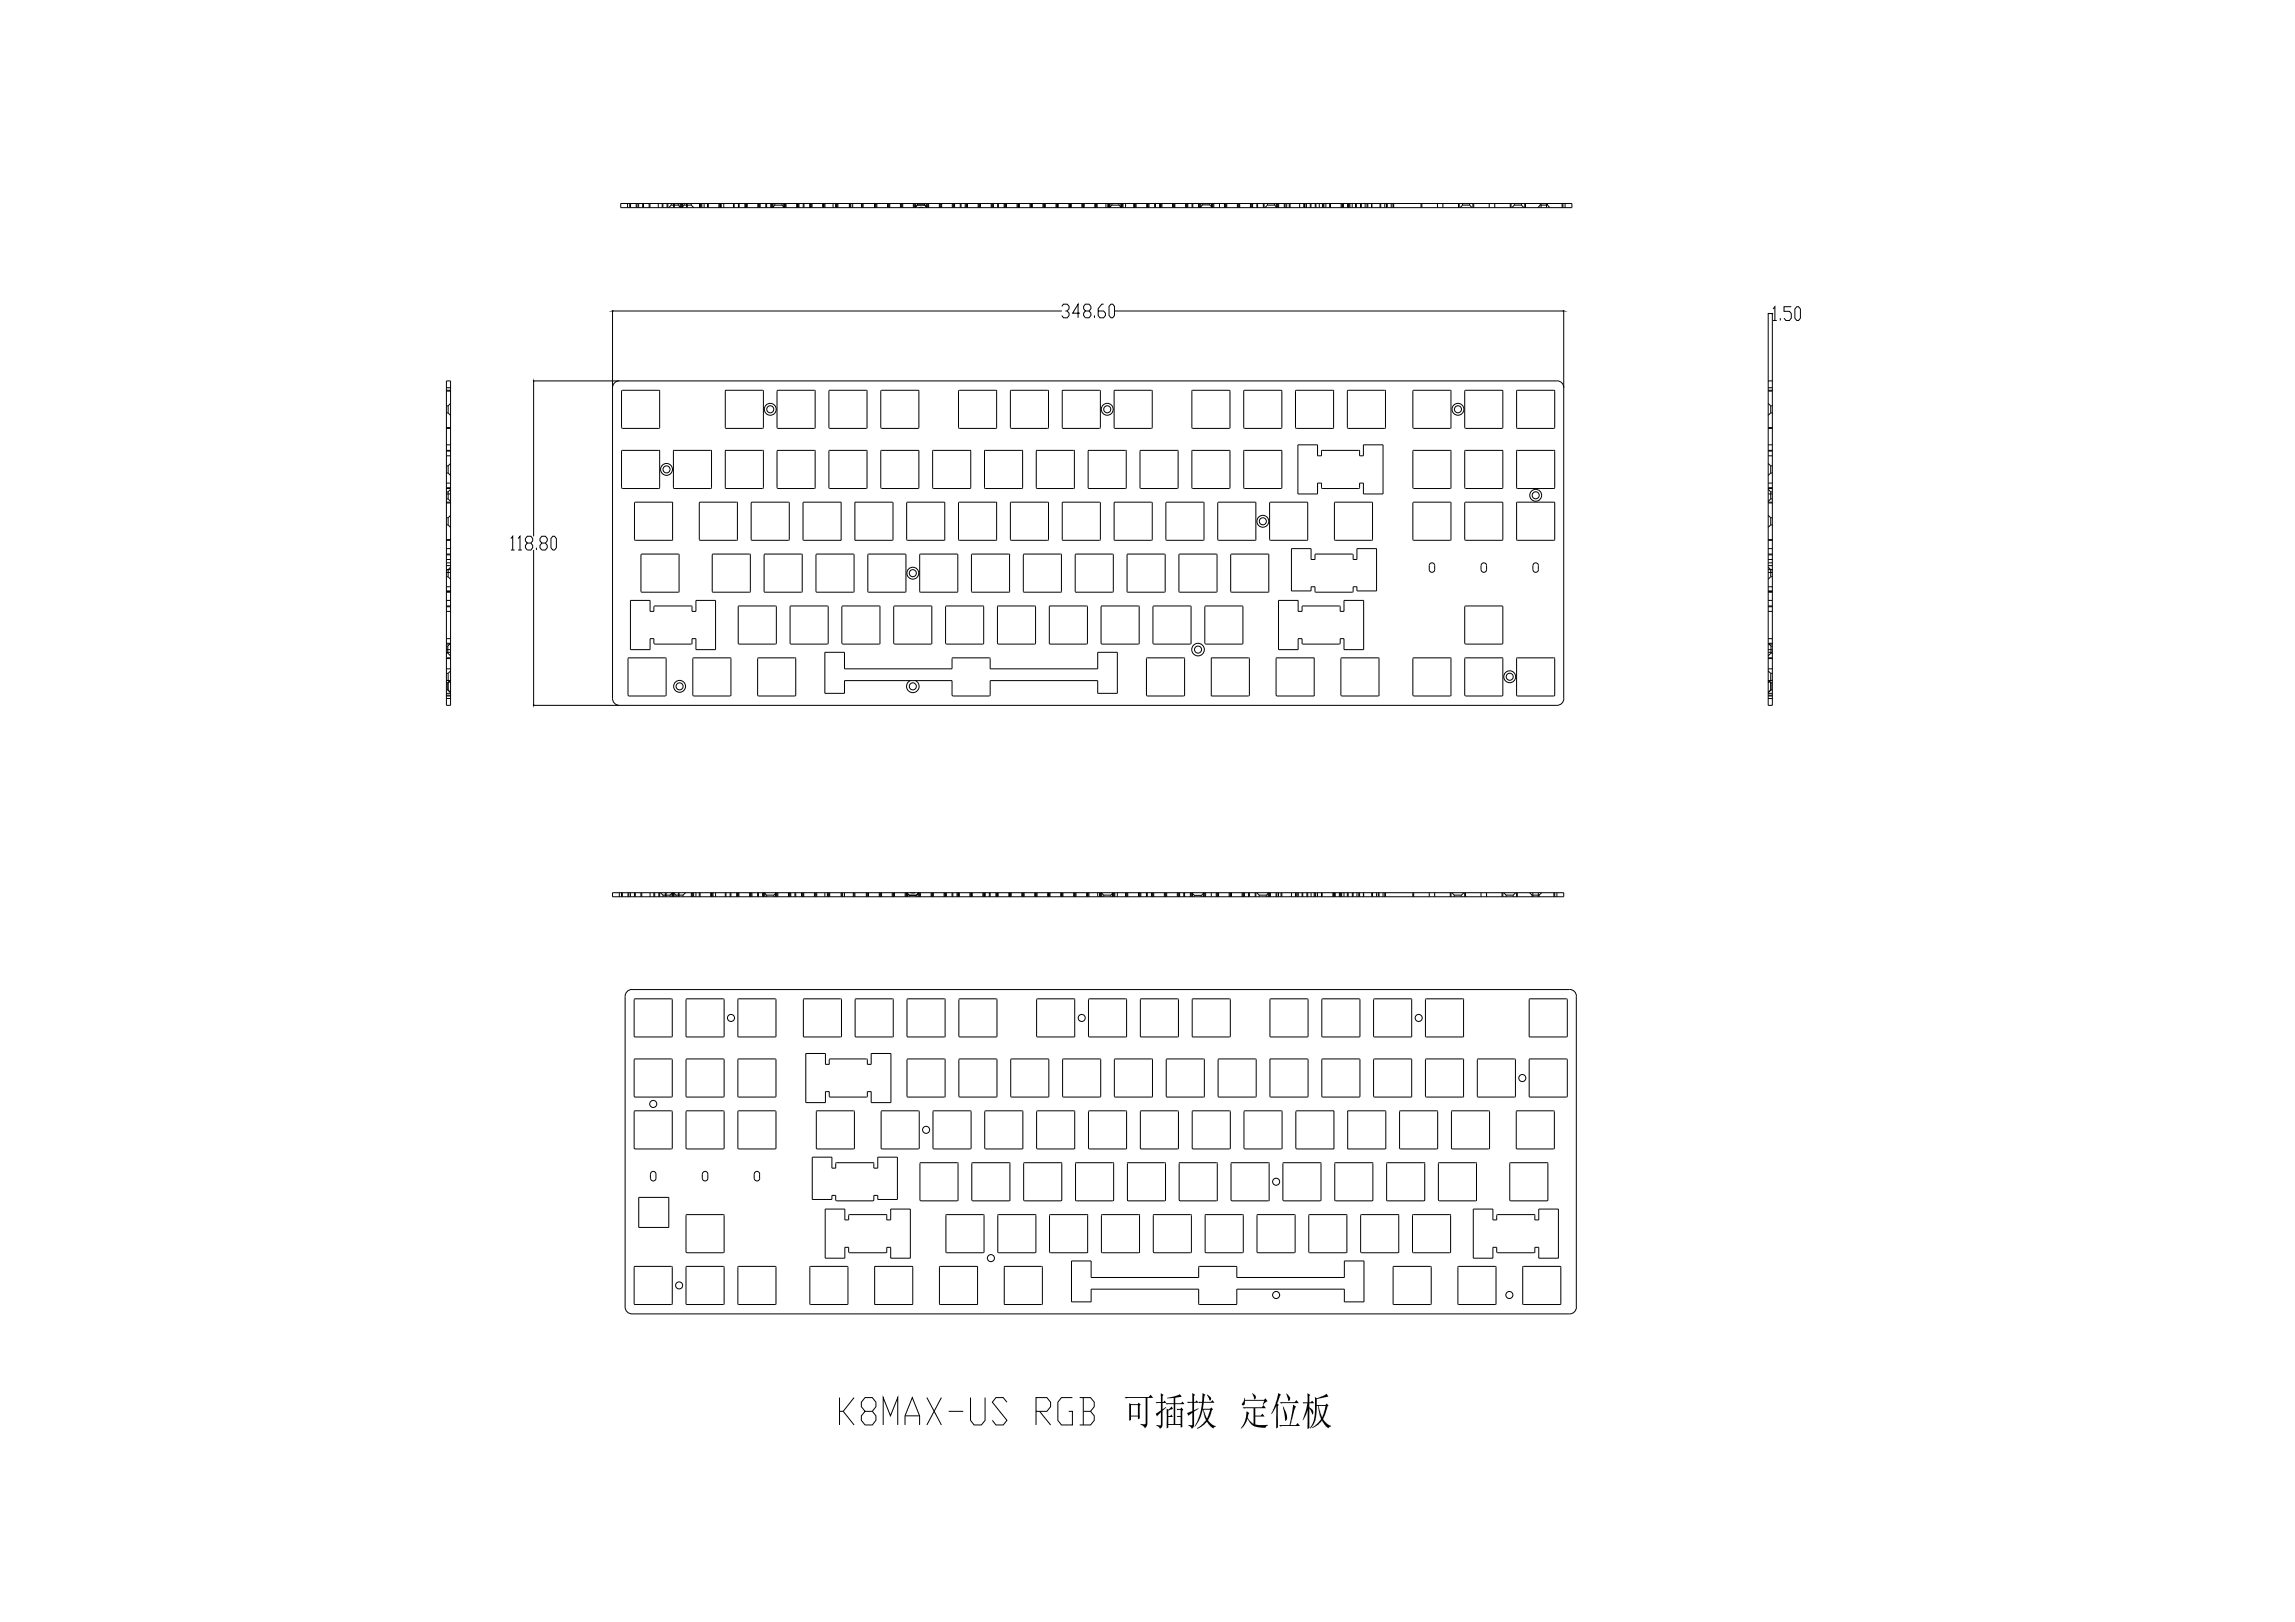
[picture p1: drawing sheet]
<svg xmlns="http://www.w3.org/2000/svg" width="841mm" height="594mm" viewBox="0 0 841 594" stroke-linecap="round" stroke-linejoin="round" font-family="sans-serif">
<!-- layer: 0 -->
<g fill="none" stroke="#000" stroke-width=".37">
<path d="M227.5 74.5h348.5v1.6h-348.5zM230 74.5v1.6M230.8 74.5v1.6M231.1 74.5v1.6M233.1 74.5v1.6M233.4 74.5v1.6M234 74.5v1.6M235.5 74.5v1.6M235.8 74.5v1.6M237.9 74.5v1.6M238.2 74.5v1.6M241.2 74.5v1.6"/>
<path d="M242.7 74.5v1.6M242.9 74.5v1.6M244.4 74.5v1.6M244.7 74.5v1.6M246 74.5v.6M246 75.1l-.9 1M246 75.1h2.6M246.9 74.5v1.6M247.1 74.5v1.6M248.6 74.5v.6M249.2 74.5v1.6M249.5 74.5v1.6l-.9-1"/>
<path d="M249.8 74.5v1.6M250.1 74.5v1.6M250.7 74.5v.6M250.7 75.1l-.9 1M250.7 75.1h2.6M251.6 74.5v1.6M251.9 74.5v1.6M253.3 74.5v.6M253.3 75.1l.9 1M256.3 74.5v1.6M256.6 74.5v1.6M256.9 74.5v1.6"/>
<path d="M257.2 74.5v1.6M258 74.5v1.6M259.3 74.5v1.6M259.6 74.5v1.6M263.5 74.5v1.6M263.8 74.5v1.6M264 74.5v1.6M264.3 74.5v1.6M265.2 74.5v1.6M268.8 74.5v1.6M269 74.5v1.6M270.6 74.5v1.6"/>
<path d="M270.9 74.5v1.6M273 74.5v1.6M273.2 74.5v1.6M273.5 74.5v1.6M273.8 74.5v1.6M277.7 74.5v1.6M278 74.5v1.6M278.3 74.5v1.6M278.6 74.5v1.6M280.6 74.5v1.6M280.9 74.5v1.6M282.5 74.5v1.6"/>
<path d="M282.8 74.5v1.6M283 74.5v1.6M283.3 74.5v1.6M283.9 74.5v.6M283.9 75.1l-.8 1M283.9 75.1h2.7M286.6 74.5v.6M287.2 74.5v1.6M287.5 74.5v1.6l-.9-1M287.8 74.5v1.6M288.1 74.5v1.6M291.9 74.5v1.6"/>
<path d="M292.2 74.5v1.6M292.5 74.5v1.6M292.8 74.5v1.6M294.4 74.5v1.6M294.6 74.5v1.6M296.7 74.5v1.6M297 74.5v1.6M297.3 74.5v1.6M297.6 74.5v1.6M301.5 74.5v1.6M301.8 74.5v1.6M302 74.5v1.6"/>
<path d="M302.3 74.5v1.6M305.3 74.5v1.6M306.2 74.5v1.6M306.5 74.5v1.6M306.8 74.5v1.6M307.1 74.5v1.6M311.2 74.5v1.6M311.5 74.5v1.6M311.8 74.5v1.6M312.5 74.5v1.6M315.7 74.5v1.6M316 74.5v1.6"/>
<path d="M316.3 74.5v1.6M320.5 74.5v1.6M320.7 74.5v1.6M321 74.5v1.6M321.3 74.5v1.6M325.2 74.5v1.6M325.5 74.5v1.6M325.8 74.5v1.6M326.1 74.5v1.6M330 74.5v1.6M330.3 74.5v1.6M330.5 74.5v1.6"/>
<path d="M330.8 74.5v1.6M334.7 74.5v1.6M335 74.5v1.6M335.2 76.1l1-1.1h2.6l1 1.1M335.3 74.5v1.6M335.5 74.5v1.6M336.2 74.5v.6h2.6M336.6 76.1h1.8M338.8 74.5v.6M339.4 74.5v1.6M339.7 74.5v1.6l-.9-1M340 74.5v1.6"/>
<path d="M340.3 74.5v1.6M344.2 74.5v1.6M344.5 74.5v1.6M344.8 74.5v1.6M345.1 74.5v1.6M349 74.5v1.6M349.3 74.5v1.6M349.5 74.5v1.6M349.8 74.5v1.6M351.9 74.5v1.6M352.2 74.5v1.6M353.7 74.5v1.6"/>
<path d="M354 74.5v1.6M354.3 74.5v1.6M354.6 74.5v1.6M358.5 74.5v1.6M358.7 74.5v1.6M359 74.5v1.6M359.3 74.5v1.6M363.2 74.5v1.6M363.5 74.5v1.6M363.8 74.5v1.6M364 74.5v1.6M365.6 74.5v1.6"/>
<path d="M365.9 74.5v1.6M368 74.5v1.6M368.2 74.5v1.6M368.5 74.5v1.6M368.8 74.5v1.6M372.7 74.5v1.6M373 74.5v1.6M373.3 74.5v1.6M373.6 74.5v1.6M377.5 74.5v1.6M377.8 74.5v1.6M378 74.5v1.6"/>
<path d="M378.3 74.5v1.6M382.2 74.5v1.6M382.5 74.5v1.6M382.8 74.5v1.6M383 74.5v1.6M387 74.5v1.6M387.2 74.5v1.6M387.5 74.5v1.6M387.8 74.5v1.6M391.7 74.5v1.6M392 74.5v1.6M392.3 74.5v1.6"/>
<path d="M392.6 74.5v1.6M396.5 74.5v1.6M396.8 74.5v1.6M397 74.5v1.6M397.3 74.5v1.6M401.2 74.5v1.6M401.5 74.5v1.6M401.8 74.5v1.6M402.1 74.5v1.6M405.3 74.5v1.6M405.9 74.5v1.6M406.2 74.5v1.6"/>
<path d="M406.5 74.5v1.6l1-1M406.8 74.5v1.6M407.5 75.1h2.6M407.5 74.5v.6M410.1 74.5v.6M410.7 74.5v1.6M411 74.5v1.6l-.9-1M411.3 74.5v1.6M411.5 74.5v1.6M412.5 74.5v1.6M415.5 74.5v1.6M415.7 74.5v1.6"/>
<path d="M416 74.5v1.6M416.3 74.5v1.6M420.2 74.5v1.6M420.5 74.5v1.6M420.8 74.5v1.6M421.1 74.5v1.6M423.1 74.5v1.6M423.4 74.5v1.6M425 74.5v1.6M425.3 74.5v1.6M425.5 74.5v1.6M425.8 74.5v1.6"/>
<path d="M429.7 74.5v1.6M430 74.5v1.6M430.3 74.5v1.6M430.5 74.5v1.6M434.5 74.5v1.6M434.7 74.5v1.6M435 74.5v1.6M435.3 74.5v1.6M436.9 74.5v1.6M437.1 74.5v1.6M439.2 74.5v1.6M439.5 74.5v1.6"/>
<path d="M439.8 74.5v1.6M440.1 74.5v1.6M440.7 75h2.6M440.7 75l-1 1.1M440.7 74.5v.5M443.3 75l1 1.1M443.3 74.5v.5M444 74.5v1.6M444.3 74.5v1.6M444.5 74.5v1.6M444.8 74.5v1.6M446.9 74.5v1.6"/>
<path d="M448.7 74.5v1.6M449 74.5v1.6M449.3 74.5v1.6M449.6 74.5v1.6M453.4 74.5v1.6M453.7 74.5v1.6M454 74.5v1.6M454.3 74.5v1.6M458.2 74.5v1.6M458.5 74.5v1.6M458.8 74.5v1.6M459 74.5v1.6"/>
<path d="M460.6 74.5v1.6M460.9 74.5v1.6M463 74.5v1.6M463.2 74.5v1.6M464.5 75.1h2.6M464.5 75.1l-.9 1M464.5 74.5v.6M467.1 74.5v.6M467.7 74.5v1.6M468 74.5v1.6l-.9-1M468.3 74.5v1.6M468.6 74.5v1.6"/>
<path d="M470.6 74.5v1.6M470.9 74.5v1.6M471.5 74.5v1.6M472.5 74.5v1.6M472.8 74.5v1.6M476.3 74.5v1.6M477.8 74.5v1.6M478 74.5v1.6M478.6 74.5v1.6M478.7 74.5v1.6M480.2 74.5v1.6M480.4 74.5v1.6"/>
<path d="M482 74.5v1.6M482.2 74.5v1.6M483.5 74.5v1.6M484.6 74.5v1.6M484.9 74.5v1.6M485.2 74.5v1.6M485.9 74.5v1.6M487.3 74.5v1.6M487.6 74.5v1.6M491.5 74.5v1.6M491.8 74.5v1.6M492 74.5v1.6"/>
<path d="M492.3 74.5v1.6M493.8 74.5v1.6M494.1 74.5v1.6M494.4 74.5v1.6M494.7 74.5v1.6M495.5 74.5v1.6M496.8 74.5v1.6M497 74.5v1.6M498.6 74.5v1.6M498.9 74.5v1.6M500.3 74.5v1.6M500.9 74.5v1.6"/>
<path d="M501.2 74.5v1.6M502.6 74.5v1.6M502.7 74.5v1.6M505.7 74.5v1.6M506 74.5v1.6M507.5 74.5v1.6M508.1 74.5v1.6M508.4 74.5v1.6M509.8 74.5v1.6M510.5 74.5v1.6M510.7 74.5v1.6M520.8 74.5v1.6"/>
<path d="M521.1 74.5v1.6M526.8 74.5v1.6M528.8 74.5v1.6M534.5 74.5v1.6M534.7 74.5v1.6M536 75.1h2.5M536 75.1l-.9 1M536 74.5v.6M538.5 75.1l1 1M538.5 74.5v.6M539.8 74.5v1.6M540.1 74.5v1.6"/>
<path d="M545.7 74.5v1.6M547.8 74.5v1.6M553.4 74.5v1.6M553.7 74.5v1.6M555 75.1h2.5M555 75.1l-1 1M555 74.5v.6M557.5 75.1l.9 1M557.5 74.5v.6M558.8 74.5v1.6M559 74.5v1.6M564.4 75.1h2.7"/>
<path d="M564.4 75.1l-.8 1M564.4 74.5v.6M564.7 74.5v1.6M566.7 74.5v1.6M567.1 75.1l.9 1M567.1 74.5v.6M572.4 74.5v1.6M572.7 74.5v1.6M573.5 74.5v1.6M224.5 113.8v142M224.6 113.9h164.4M389.1 112.2l.6-.8h1.4l.7 .8v.9l-.7 .8h-.7"/>
<path d="M391.1 113.9l.7 .8v.9l-.7 .8h-1.4l-.6-.8M395.7 114.7h-2.6l2-3.3v5M397.7 113.9l-.6-.8v-.9l.6-.8h1.4l.7 .8v.9l-.7 .8h-1.4l-.6 .8v.9l.6 .8h1.4l.7-.8v-.9l-.7-.8M401.1 115.6v.8M404.4 111.4h-.7l-1.3 1.7v2.5l.7 .8h1.3l.7-.8v-.9l-.7-.8h-2M407.1 111.4h.7l.6 .8v3.4l-.6 .8h-.7l-.7-.8v-3.4zM408.5 113.9h164.4M573 113.8v142M648 114.8v143.5h1.5v-143.5h.2M648.2 114.8h1.1M649.7 113.2l.7-.9v5.1M649.7 117.4h1.4"/>
<path d="M652.4 116.5v.9M656.4 112.3h-2.6v1.7h2l.6 .8v1.7l-.6 .9h-1.4l-.6-.9M658.4 112.3h.7l.7 .9v3.3l-.7 .9h-.7l-.7-.9v-3.3zM163.6 139.5h1.5v118.8h-1.5zM195.4 139.5h375.1M195.6 139.7v56.6M227 139.5l-1.6 .5-.7 .9-.2 1.1M570.6 139.5l1.1 .2 .8 .7 .6 1.6M648 139.5h1.5M163.6 156.9h1.5M163.6 142.9h1.5M163.6 156.6h1.5"/>
<path d="M163.6 151.2h.6M163.6 148.7h.6M163.6 143.2h1.5M163.6 142h1.5M164.2 148.7v2.5M164.2 151.2l.9 .9M165.1 147.7l-.9 1M227.8 143.2v13.4M227.8 156.6l.3 .3M228.1 156.9h13.3M228.1 142.9h13.3M228.1 142.9l-.3 .3"/>
<path d="M241.5 142.9l.2 .3M241.7 156.6l-.2 .3M241.7 143.2v13.4M265.8 143.2v13.4M265.8 156.6l.3 .3M266 156.9h13.5M279.5 142.9h-13.4l-.3 .3M279.5 142.9l.3 .3M279.8 156.6l-.3 .3M279.8 143.2v13.4M284.7 143.2v13.4M284.8 156.6l.3 .3"/>
<path d="M285 142.9h13.5l.3 .3M285 156.9h13.5M285.1 142.9l-.3 .3M298.7 143.2v13.4M298.8 156.6l-.3 .3M303.8 143.2v13.4M303.8 156.6l.3 .3M304.1 156.9h13.4M317.5 142.9h-13.4l-.3 .3M317.5 142.9l.3 .3M317.7 143.2v13.4M317.8 156.6l-.3 .3"/>
<path d="M322.8 143.2v13.4M322.8 156.6l.3 .3M323.1 156.9h13.3M323.1 142.9h13.3M323.1 142.9l-.3 .3M336.5 142.9l.2 .3M336.7 143.2v13.4M336.7 156.6l-.2 .3M351.3 143.2v13.4M351.3 156.6l.3 .3M351.6 142.9h13.4l.3 .3M351.6 156.9h13.4"/>
<path d="M351.6 142.9l-.3 .3M365.2 143.2v13.4M365.3 156.6l-.3 .3M370.3 143.2v13.4M370.3 156.6l.3 .3M370.6 156.9h13.3M384.2 143.2v13.4M384.2 156.6l-.2 .3M384.2 143.2l-.2-.3h-13.4l-.3 .3M389.3 156.6l.2 .3M389.3 143.2v13.4M389.5 156.9h13.4"/>
<path d="M403.2 143.2v13.4M403.2 143.2l-.3-.3h-13.4l-.2 .3M403.2 156.6l-.2 .3M408.3 143.2v13.4M408.3 156.6l.3 .3M408.5 156.9h13.5M422.2 143.2v13.4M422.2 156.6l-.2 .3M422.2 143.2l-.2-.3h-13.5l-.2 .3M436.8 143.2v13.4M436.8 156.6l.2 .3M437 156.9h13.4"/>
<path d="M450.7 143.2v13.4M450.7 156.6l-.2 .3M450.7 143.2l-.2-.3h-13.5l-.2 .3M455.8 143.2v13.4M455.8 156.6l.2 .3M456 156.9h13.4M469.7 143.2v13.4M469.7 156.6l-.2 .3M469.7 143.2l-.2-.3h-13.5l-.2 .3M474.7 143.2v13.4M474.8 156.6l.3 .3M475 156.9h13.5"/>
<path d="M488.7 143.2v13.4M488.8 143.2l-.3-.3h-13.4l-.3 .3M488.8 156.6l-.3 .3M493.7 143.2v13.4M493.8 156.6l.3 .3M494 156.9h13.5M507.7 143.2v13.4M507.8 156.6l-.3 .3M507.8 143.2l-.3-.3h-13.5l-.2 .3M517.8 143.2v13.4M517.8 156.6l.3 .3M518 156.9h13.5"/>
<path d="M531.7 143.2v13.4M531.8 156.6l-.3 .3M531.8 143.2l-.3-.3h-13.5l-.2 .3M536.8 143.2v13.4M536.8 156.6l.3 .3M537.1 156.9h13.3M550.7 143.2v13.4M550.7 143.2l-.2-.3h-13.4l-.3 .3M550.7 156.6l-.2 .3M555.8 156.6l.2 .3M555.8 143.2v13.4M556 156.9h13.4"/>
<path d="M569.7 143.2v13.4M569.7 156.6l-.2 .3M569.7 143.2l-.2-.3h-13.5l-.2 .3M648 156.9h1.5M648 142.9h1.5M648 156.6h1.5M648 143.2h1.5M648 142h1.5M648 147.7l.9 1M648.9 151.2h.6M648.9 148.7h.6M648.9 151.2l-.9 .9"/>
<path d="M648.9 148.7v2.5M163.6 178.9h1.5M163.6 176.9h1.5M163.6 166.9h1.5M163.6 165h1.5M163.6 162.9h1.5M163.6 178.6h1.5M163.6 173.3h.6M163.6 170.6h.6M163.6 165.2h1.5M164.2 170.6v2.7M164.2 173.3l.9 .8"/>
<path d="M165.1 169.7l-.9 .9M165.1 179.2l-.9 1M227.8 165.2v13.4M227.8 178.6l.3 .3M228.1 178.9h13.3M228.1 165h13.3M228.1 164.9l-.3 .3M241.5 164.9l.2 .3v13.4l-.2 .3M247 165h13.4M247.1 164.9l-.3 .3v13.4l.3 .3M260.5 164.9l.2 .3v13.6l-13.7 .1M266 165h13.5"/>
<path d="M266.1 164.9l-.3 .3v13.6l13.7 .1M279.5 164.9l.3 .3v13.4l-.3 .3M284.7 165.2v13.4M284.8 178.6l.3 .3M285 165h13.5M285.1 164.9l-.3 .3M298.5 164.9l.2 .2v13.7l-13.7 .1M304.1 165h13.4M304.1 164.9l-.3 .3v13.6l13.7 .1M317.5 164.9l.3 .3M317.7 165.2v13.4M317.8 178.6l-.3 .3"/>
<path d="M322.8 165.2v13.4M322.8 178.6l.3 .3M323.1 165h13.6v13.6l-.2 .3M323.1 178.9h13.3M323.1 164.9l-.3 .3M342 165h13.4M342 164.9l-.2 .3v13.4l.2 .3M355.5 164.9l.2 .3v13.6l-13.7 .1M361 165h13.5M361.1 164.9l-.3 .3v13.6l13.7 .1 .2-.3v-13.4l-.2-.3M380 165h13.5M380.1 164.9l-.4 .3 .1 13.6 13.7 .1 .3-.3-.1-13.5-.2-.2"/>
<path d="M398.8 165.2v13.4M399 165h13.5M399.1 164.9l-.3 .3M412.5 164.9l.2 .2-.1 13.7-13.5 .1-.3-.3M418.1 165h13.3M418.1 164.9l-.3 .3v13.6l13.6 .1 .3-.3v-13.4l-.2-.3M437 165h13.4M437 164.9l-.2 .3v13.6l13.6 .1 .3-.3v-13.4l-.2-.3M456 165h13.4M456 164.9l-.2 .3v13.6l13.6 .1 .3-.3v-13.4l-.2-.3M484.5 165h13.4M484.5 164.9l-.2 .3v1.7h-1.5v-4h-7.2v18h7.2v-4h1.5v1.7l.2 .3h13.4l.3-.3v-1.7h1.4v4h7.2v-18h-7.2v4h-1.4v-1.7l-.2-.3"/>
<path d="M517.8 165.2v13.4M518 165h13.5M518.1 164.9l-.3 .3M531.5 164.9l.2 .2-.1 13.7-13.5 .1-.3-.3M537.1 165h13.3M537.1 164.9l-.3 .3v13.6l13.6 .1 .3-.3v-13.4l-.2-.3M556 165h13.4M556 164.9l-.2 .3v13.6l13.6 .1 .3-.3v-13.4l-.2-.3M648 178.9h1.5M648 176.9h1.5M648 166.9h1.5M648 165h1.5"/>
<path d="M648 162.9h1.5M648 178.6h1.5M648 165.2h1.5M648 179.2l.9 1M648 169.7l.9 .9M648.9 173.3h.6M648.9 170.6h.6M648.9 173.3l-.9 .8M648.9 170.6v2.7M163.6 197.9h1.5M163.6 183.9h1.5M163.6 180.9h1.5"/>
<path d="M163.6 197.6h1.5M163.6 192.3h.6M163.6 189.6h.6M163.6 184.2h1.5M163.6 182.7h.6M163.6 180.2h.6M164.2 180.2v2.5M164.2 189.6v2.7M164.2 192.3l.9 .9M164.2 182.7l.9 .9M165.1 188.8l-.9 .8M187.2 197.3l.7-.9v5.1"/>
<path d="M189.9 197.3l.7-.9v5.1M193.2 198.9l-.7-.8v-.8l.7-.9h1.3l.7 .9v.8l-.7 .8h-1.3l-.7 .9v.8l.7 .9h1.3l.7-.9v-.8l-.7-.9M198.6 198.9l-.7-.8v-.8l.7-.9h1.3l.6 .9v.8l-.6 .8h-1.3l-.7 .9v.8l.7 .9h1.3l.6-.9v-.8l-.6-.9M202.5 196.4h.7l.7 .9v3.3l-.7 .9h-.7l-.6-.9v-3.3zM246.5 184.2v13.4M246.5 184.2l-.3-.3-13.5 .1-.2 13.6 .3 .3h13.4l.3-.3M256.3 184.2v13.4M256.3 197.6l.3 .3M256.6 183.9l13.5 .1 .2 13.6-.3 .3h-13.4M256.6 183.9l-.3 .3M275.3 184.1l13.8-.1 .1 13.8-13.8 .1zM294.3 184.1l13.9-.2v14h-13.8z"/>
<path d="M313.3 183.9l13.9 .2-.1 13.8h-13.8zM346 183.9l-13.7 .2-.1 13.5 .4 .3h13.4M346 183.9l.3 .3M346.2 184.2v13.4M346.3 197.6l-.3 .3M351.6 183.9l13.5 .1 .2 13.6-.3 .3h-13.4M351.6 183.9l-.3 .3v13.4l.3 .3M370.3 184.1l13.8-.1 .1 13.8-13.8 .1zM389.3 184.1l13.8-.1 .1 13.8-13.8 .1zM408.3 184.1l13.8-.1 .1 13.8-13.8 .1zM427.2 184.2v13.4M427.3 184.2l.3-.3h13.4l.3 .3-.2 13.7h-13.6l-.2-.3"/>
<path d="M460.2 184.2v13.4M460.3 184.2l-.3-.3-13.6 .1-.2 13.6 .4 .3h13.4l.3-.3M465.3 184.2v13.4M465.3 184.2l.3-.3 13.5 .1 .1 13.6-.2 .3h-13.4l-.3-.3M489.1 184.1l13.7-.1 .1 13.8-13.7 .1zM517.8 184.2v13.4M517.8 184.2l.2-.3 13.6 .1 .2 13.6-.3 .3h-13.4l-.3-.3M536.8 184.1l13.8-.1 .1 13.8-13.8 .1zM555.8 184.1l13.8-.1 .1 13.8-13.8 .1zM648 197.9h1.5M648 183.9h1.5M648 180.9h1.5"/>
<path d="M648 197.6h1.5M648 184.2h1.5M648 188.8l.9 .8M648.9 192.3h.6M648.9 189.6h.6M648.9 182.7h.6M648.9 180.2h.6M648.9 182.7l-.9 .9M648.9 192.3l-.9 .9M648.9 180.2v2.5M648.9 189.6v2.7M163.6 219.9h1.5"/>
<path d="M163.6 216.9h1.5M163.6 216.4h1.5M163.6 214.9h1.5M163.6 204.9h1.5M163.6 202.9h1.5M163.6 200.9h1.5M163.6 216.6h1.5M163.6 211.2h.6M163.6 209.7h1.5M163.6 208.6h1.5M163.6 207.2h1.5M163.6 206.1h1.5"/>
<path d="M163.6 203.2h1.5M164.2 211.2l.9 1M165.1 207.8l-.9 .8v2.6M187.2 201.5h1.4M189.9 201.5h1.3M195.6 201.5v56.6M196.6 200.6v.9M231 219.9h7.2v4h1.4l.1-1.7 .2-.3h13.5l.2 .2v1.8h1.4v-4h7.2v18h-7.2v-4h-1.4v1.7l-.3 .3h-13.4l-.2-.3-.1-1.7h-1.4v4h-7.2zM248.6 202.9l-13.6 .2-.1 13.5 .3 .3h13.4M248.6 202.9l.3 .3M248.8 203.2v13.4M248.9 216.6l-.3 .3"/>
<path d="M275 203.2v13.4M275 203.2l-.3-.3h-13.4l-.3 .3 .2 13.7h13.5l.3-.3M280 203.2v13.4M280 203.2l.3-.3h13.4l.3 .3-.1 13.7h-13.6l-.3-.3M299.1 203.1l13.7-.1 .1 13.8-13.7 .1zM318.1 203.1l13.8-.1 .1 13.8-13.8 .1zM337.1 203.1l13.8-.1 .1 13.8-13.8 .1zM370 203.2v13.4M370 203.2l-.3-.3-13.5 .1-.2 13.6 .3 .3h13.4l.3-.3M375 203.2v13.4M375 216.6l.3 .3M375.3 202.9l13.6 .1 .1 13.6-.3 .3h-13.4"/>
<path d="M375.3 202.9l-.3 .3M394.1 203.1l13.7-.1 .1 13.8-13.7 .1zM426.7 202.9h-13.4l-.3 .3 .1 13.6 13.6 .1M426.7 202.9l.3 .3v13.4l-.3 .3M432.3 202.9h13.4l.3 .3-.1 13.7h-13.6M432.3 202.9l-.3 .3v13.4l.3 .3M464.7 202.9h-13.4l-.3 .3 .2 13.7h13.5M464.7 202.9l.3 .3M465 203.2v13.4M465 216.6l-.3 .3M468.5 219.9h7.2v4h1.5v-1.7l.2-.3h13.4l.3 .3v1.7h1.4v-4h7.2v18h-7.2v-4h-1.4v1.7l-.3 .3h-13.4l-.2-.3v-1.7h-1.5v4h-7.2zM473.3 200.9h7.2v4h1.4v-1.7l.3-.3h13.4l.3 .3v1.7h1.4v-4h7.2v15.5h-7.2v-1.5h-1.4v1.7l-.3 .3h-13.4l-.3-.3v-1.7h-1.4v1.5h-7.2z"/>
<path d="M524.1 206.4a.99 .99 0 0 1 1-.2 .99 .99 0 0 1 .7 .9v1.5a.99 .99 0 0 1-1 1 .99 .99 0 0 1-1-1v-1.5zM543.1 206.4a.99 .99 0 0 1 1-.2 .99 .99 0 0 1 .7 .9v1.5a1.02 1.02 0 0 1-1 1 1.02 1.02 0 0 1-1.1-1zM563.7 207.2v1.4M563.8 207.1a1.02 1.02 0 0 0-1.1-1 1.02 1.02 0 0 0-1 1.1l.1 1.4a.99 .99 0 0 0 1 1 .99 .99 0 0 0 1-1M648 219.9h1.5M648 216.9h1.5M648 216.4h1.5M648 214.9h1.5M648 204.9h1.5M648 202.9h1.5M648 200.9h1.5M648 216.6h1.5"/>
<path d="M648 209.7h1.5M648 208.6h1.5M648 207.2h1.5M648 206.1h1.5M648 203.2h1.5M648 207.8l.9 .8v2.6M648.9 211.2h.6M648.9 211.2l-.9 1M163.6 238.9h1.5M163.6 237.9h1.5M163.6 235.9h1.5M163.6 233.9h1.5"/>
<path d="M163.6 223.9h1.5M163.6 221.9h1.5M163.6 239.2h.5M163.6 236.6h.5M163.6 235.6h1.5l-1 1M163.6 222.2h1.5M164.1 239.2l1 1M164.1 236.6v2.6M270.6 222.1l13.8-.1 .1 13.7-13.8 .1zM289.6 222.1l13.8-.1 .1 13.7-13.8 .1zM308.5 222.2v13.4M308.5 222.2l.3-.3 13.6 .1 .1 13.6-.3 .3h-13.4l-.3-.3"/>
<path d="M341.5 222.2v13.4M341.5 222.2l-.3-.3h-13.4l-.3 .3 .2 13.6 13.5 .1 .3-.3M346.5 222.2v13.4M346.6 222.2l.2-.3 13.5 .1 .2 13.6-.3 .3h-13.4l-.2-.3M365.6 222.1l13.8-.1 .1 13.7-13.8 .1zM398.2 221.9h-13.4l-.3 .3 .2 13.6 13.5 .1M398.2 221.9l.3 .3v13.4l-.3 .3M403.5 222.2v13.4M403.5 235.6l.3 .3M403.8 221.9l13.6 .1 .1 13.6-.3 .3h-13.4M403.8 221.9l-.3 .3M436.2 221.9h-13.4l-.3 .3 .2 13.6 13.5 .1"/>
<path d="M436.2 221.9l.3 .3M436.5 222.2v13.4M436.5 235.6l-.3 .3M441.5 222.2v13.4M441.6 235.6l.2 .3M441.8 235.9h13.4M441.8 221.9h13.4M441.8 221.9l-.2 .3M455.2 221.9l.3 .3v13.4l-.3 .3M536.8 222.1l13.8-.1 .1 13.7-13.8 .1zM648 238.9h1.5M648 237.9h1.5"/>
<path d="M648 235.9h1.5M648 233.9h1.5M648 223.9h1.5M648 221.9h1.5M648 222.2h1.5M649 239.2h.5M649 236.6h.5M649 236.6v2.6M649 239.2l-1 1M649.5 235.6h-1.5l1 1M163.6 254.9h1.5M163.6 253.9h1.5"/>
<path d="M163.6 249.3h1.5M163.6 245h1.5M163.6 240.9h1.5M163.6 255.8h1.5M163.6 254.6h1.5M163.6 250.1h.6M163.6 249.2h.6M163.6 246.6h.6M163.6 241.2h1.5M164.2 250.1v2.6h-.6M164.2 249.2l.9 .9M164.2 246.6v2.6"/>
<path d="M164.9 249.3l-.8 .8v2.6l1 1M165.1 245.7l-.9 .9M165.1 249.2l-.9 .9M224.5 255.8l.2 1.1 .7 .9 1.6 .5M243.8 240.9l-13.6 .1-.1 13.6 .4 .3h13.3M243.8 240.9l.3 .3v13.4l-.3 .3M253.9 241.2v13.4M253.9 254.6l.3 .3M254.2 240.9h13.4l.3 .3-.1 13.5-13.6 .2M254.2 240.9l-.3 .3M277.6 241.2v13.4M277.7 241.2l.3-.3h13.5l.1 13.7-.3 .3h-13.4l-.2-.3"/>
<path d="M333.7 249.2a2.31 2.31 0 0 0-1 3.6 2.31 2.31 0 0 0 3.6 0 2.31 2.31 0 0 0-.9-3.6M348.9 241.2v3.8h-39.4v-6.1h-7.2v15h7.2v-4.6h39.4v5.3M348.9 254.6l.3 .3M349.2 254.9h13.4M349.2 240.9h13.4M349.2 240.9l-.3 .3M362.6 240.9l.3 .3v3.8h39.4v-6.1h7.2v15h-7.2v-4.6h-39.4v5.3l-.3 .3M420.2 241l13.8-.1 .1 13.8-13.8 .1zM457.6 240.9h-13.7v14h13.7M457.6 240.9l.2 .3v13.4l-.2 .3M467.6 241.2v13.4M467.7 241.2l.2-.3h13.7v14h-13.7l-.2-.3"/>
<path d="M491.5 241l13.8-.1 .1 13.8-13.8 .1zM517.8 241.2v13.4M517.8 241.2l.3-.3h13.5l.2 .3-.2 13.6-13.6 .1-.2-.3M536.8 241l13.8-.1 .1 13.8-13.8 .1zM555.8 241l13.8-.1 .1 13.8-13.8 .1zM573.1 255.8l-.6 1.6-.8 .7-1.1 .2h-375.2M648 254.9h1.5M648 253.9h1.5M648 249.3h1.5M648 245h1.5M648 240.9h1.5M648 255.8h1.5"/>
<path d="M648 254.6h1.5M648 241.2h1.5M648 249.2l.9 .9M648 245.7l.9 .9M648.1 249.3l.9 .8v2.6l-1 1M648.9 252.7h.6M648.9 250.1h.6M648.9 249.2h.6M648.9 246.6h.6M648.9 246.6v2.6M648.9 250.1v2.6M648.9 249.2l-.9 .9"/>
<path d="M648.9 252.7l-.9 .9M224.5 327h348.5v1.5h-348.5zM227 327v1.5M227.8 327v1.5M228.1 327v1.5M230.1 327v1.5M230.4 327v1.5M231 327v1.5M232.5 327v1.5M232.8 327v1.5M234.9 327v1.5M235.2 327v1.5"/>
<path d="M238.2 327v1.5M239.6 327v1.5M239.9 327v1.5M241.4 327v1.5M241.7 327v1.5M242 327l1 .9M243 327.9v.6M243 327.9h2.5M243.8 327v1.5M244.1 327v1.5M245.5 327.9l1-.9v1.5M245.5 327.9v.6"/>
<path d="M246.2 327v1.5M247 327v1.5M247.7 327.9l-.9-.9v1.5M247.7 327.9v.6M247.7 327.9h2.6M248.6 327v1.5M248.8 327v1.5M250.3 327.9v.6M251.2 327l-.9 .9M253.3 327v1.5M253.6 327v1.5M253.9 327v1.5"/>
<path d="M254.2 327v1.5M255 327v1.5M256.3 327v1.5M256.6 327v1.5M260.4 327v1.5M260.7 327v1.5M261 327v1.5M261.3 327v1.5M262.2 327v1.5M265.8 327v1.5M266 327v1.5M267.6 327v1.5"/>
<path d="M267.9 327v1.5M270 327v1.5M270.2 327v1.5M270.5 327v1.5M270.8 327v1.5M274.7 327v1.5M275 327v1.5M275.3 327v1.5M275.6 327v1.5M277.6 327v1.5M277.9 327v1.5M279.5 327v1.5"/>
<path d="M279.8 327v1.5M280 327v1.5M280 327l.9 .9M280.3 327v1.5M280.9 327.9v.6M280.9 327.9h2.7M283.6 327.9l.9-.9v1.5M283.6 327.9v.6M284.2 327v1.5M284.7 327v1.5M285 327v1.5M288.9 327v1.5"/>
<path d="M289.2 327v1.5M289.5 327v1.5M289.8 327v1.5M291.3 327v1.5M291.6 327v1.5M293.7 327v1.5M294 327v1.5M294.3 327v1.5M294.5 327v1.5M298.5 327v1.5M298.7 327v1.5M299 327v1.5"/>
<path d="M299.3 327v1.5M302.3 327v1.5M303.2 327v1.5M303.5 327v1.5M303.8 327v1.5M304.1 327v1.5M308.2 327v1.5M308.5 327v1.5M308.8 327v1.5M309.5 327v1.5M312.7 327v1.5M313 327v1.5"/>
<path d="M313.3 327v1.5M317.5 327v1.5M317.7 327v1.5M318 327v1.5M318.3 327v1.5M322.2 327v1.5M322.5 327v1.5M322.8 327v1.5M323.1 327v1.5M327 327v1.5M327.3 327v1.5M327.5 327v1.5"/>
<path d="M327.8 327v1.5M331.7 327v1.5M332 327v1.5M332.2 327l1 .9h2.6l.9-.9v1.5M332.5 327v1.5M333.2 327.9l-1-.9v1.5M333.2 327.9v.6M333.2 327.9h2.6M333.6 327h1.7M335.8 327.9v.6M336.4 327v1.5M336.7 327l-.9 .9"/>
<path d="M337 327v1.5M337.3 327v1.5M341.2 327v1.5M341.5 327v1.5M341.8 327v1.5M342 327v1.5M346 327v1.5M346.2 327v1.5M346.5 327v1.5M346.8 327v1.5M348.9 327v1.5M349.2 327v1.5"/>
<path d="M350.7 327v1.5M351 327v1.5M351.3 327v1.5M351.6 327v1.5M355.4 327v1.5M355.7 327v1.5M356 327v1.5M356.3 327v1.5M360.2 327v1.5M360.5 327v1.5M360.8 327v1.5M361 327v1.5"/>
<path d="M362.6 327v1.5M362.9 327v1.5M365 327v1.5M365.2 327v1.5M365.5 327v1.5M365.8 327v1.5M369.7 327v1.5M370 327v1.5M370.3 327v1.5M370.6 327v1.5M374.5 327v1.5M374.7 327v1.5"/>
<path d="M375 327v1.5M375.3 327v1.5M379.2 327v1.5M379.5 327v1.5M379.7 327v1.5M380 327v1.5M383.9 327v1.5M384.2 327v1.5M384.5 327v1.5M384.8 327v1.5M388.7 327v1.5M389 327v1.5"/>
<path d="M389.3 327v1.5M389.5 327v1.5M393.5 327v1.5M393.7 327v1.5M394 327v1.5M394.3 327v1.5M398.2 327v1.5M398.5 327v1.5M398.8 327v1.5M399 327v1.5M402.3 327v1.5M402.9 327v1.5"/>
<path d="M403.2 327v1.5M403.5 327v1.5M403.5 327l1 .9M403.8 327v1.5M404.5 327.9v.6M404.5 327.9h2.5M407 327.9l1-.9v1.5M407 327.9v.6M407.7 327v1.5M408.3 327v1.5M408.5 327v1.5M409.5 327v1.5"/>
<path d="M412.5 327v1.5M412.7 327v1.5M413 327v1.5M413.3 327v1.5M417.2 327v1.5M417.5 327v1.5M417.8 327v1.5M418.1 327v1.5M420.1 327v1.5M420.4 327v1.5M422 327v1.5M422.2 327v1.5"/>
<path d="M422.5 327v1.5M422.8 327v1.5M426.7 327v1.5M427 327v1.5M427.2 327v1.5M427.5 327v1.5M431.4 327v1.5M431.7 327v1.5M432 327v1.5M432.3 327v1.5M433.8 327v1.5M434.1 327v1.5"/>
<path d="M436.2 327v1.5M436.5 327v1.5M437 327v1.5M437.7 327.9l-.9-.9v1.5M437.7 327.9h2.6M437.7 327.9v.6M440.3 327.9v.6M441 327v1.5M441.2 327v1.5M441.3 327l-1 .9M441.5 327v1.5M441.8 327v1.5"/>
<path d="M443.9 327v1.5M445.7 327v1.5M446 327v1.5M446.2 327v1.5M446.5 327v1.5M450.4 327v1.5M450.7 327v1.5M451 327v1.5M451.3 327v1.5M455.2 327v1.5M455.5 327v1.5M455.8 327v1.5"/>
<path d="M456 327v1.5M457.6 327v1.5M457.8 327v1.5M460 327v1.5M460.2 327v1.5M460.6 327l.8 .9M461.4 327.9h2.7M461.4 327.9v.6M464.1 327.9l.9-.9v1.5M464.1 327.9v.6M464.7 327v1.5M465.3 327v1.5"/>
<path d="M465.6 327v1.5M467.6 327v1.5M467.9 327v1.5M468.5 327v1.5M469.4 327v1.5M469.7 327v1.5M473.3 327v1.5M474.7 327v1.5M475 327v1.5M475.6 327v1.5M475.7 327v1.5M477.2 327v1.5"/>
<path d="M477.4 327v1.5M478.9 327v1.5M479.2 327v1.5M480.5 327v1.5M481.6 327v1.5M481.9 327v1.5M482.1 327v1.5M482.8 327v1.5M484.3 327v1.5M484.5 327v1.5M488.5 327v1.5M488.7 327v1.5"/>
<path d="M489 327v1.5M489.3 327v1.5M490.8 327v1.5M491.1 327v1.5M491.4 327v1.5M491.7 327v1.5M492.5 327v1.5M493.7 327v1.5M494 327v1.5M495.6 327v1.5M495.9 327v1.5M497.3 327v1.5"/>
<path d="M497.9 327v1.5M498.2 327v1.5M499.6 327v1.5M499.7 327v1.5M502.7 327v1.5M503 327v1.5M504.5 327v1.5M505.1 327v1.5M505.3 327v1.5M506.8 327v1.5M507.5 327v1.5M507.7 327v1.5"/>
<path d="M517.8 327v1.5M518 327v1.5M523.8 327v1.5M525.8 327v1.5M531.5 327v1.5M531.7 327v1.5M532.1 327l.8 .9M532.9 327.9h2.6M532.9 327.9v.6M535.5 327.9v.6M536.5 327l-1 .9M536.8 327v1.5"/>
<path d="M537.1 327v1.5M542.7 327v1.5M544.8 327v1.5M550.4 327v1.5M550.7 327v1.5M551 327l1 .9M552 327.9h2.5M552 327.9v.6M554.5 327.9v.6M555.4 327l-.9 .9M555.8 327v1.5M556 327v1.5"/>
<path d="M560.5 327l.9 .9M561.4 327.9h2.6M561.4 327.9v.6M561.7 327v1.5M563.7 327v1.5M564 327.9v.6M565 327l-1 .9M569.4 327v1.5M569.7 327v1.5M570.5 327v1.5M232.5 366l13.7-.1 .1 13.8-13.7 .1zM251.5 366l13.7-.1 .1 13.8-13.7 .1z"/>
<path d="M270.4 366l13.8-.1 .1 13.8-13.8 .1zM294.4 366l13.8-.1 .1 13.8-13.8 .1zM313.4 366.1v13.4M313.4 366.1l.3-.3h13.4l.3 .3-.2 13.7h-13.5l-.3-.3M346.3 366.1v13.4M346.4 366.1l-.3-.3h-13.4l-.3 .3 .2 13.7h13.5l.3-.3M351.4 366.1v13.4M351.4 366.1l.3-.3 13.5 .1 .2 13.6-.3 .3h-13.4l-.3-.3M379.9 366.1v13.4M379.9 366.1l.3-.3 13.5 .1 .2 13.6-.3 .3h-13.4l-.3-.3M399 366l13.7-.1 .1 13.8-13.7 .1zM417.9 366l13.8-.1 .1 13.8-13.8 .1z"/>
<path d="M436.9 366l13.8-.1 .1 13.8-13.8 .1zM465.4 366l13.8-.1 .1 13.8-13.8 .1zM484.4 366l13.8-.1 .1 13.8-13.8 .1zM503.4 366.1v13.4M503.4 366.1l.3-.3 13.5 .1 .2 13.6-.3 .3h-13.4l-.3-.3M536.1 365.8l-13.7 .2v13.5l.3 .3h13.4M536.1 365.8l.3 .3M536.3 366.1v13.4M536.4 379.5l-.3 .3M560.6 365.8h13.5l.3 .3-.2 13.7h-13.6M560.7 365.8l-.3 .3v13.4l.3 .3M577.7 364.9v113.8"/>
<path d="M577.7 364.9l-.3-1.1-.6-.8-1.6-.6-344.2 .1-1.4 .8-.5 1.6v113.8M232.4 388.1l.1 13.6 13.6 .1 .3-.3v-13.4M246.4 388.1l-.3-.3h-13.4l-.3 .3M251.4 388.1l.1 13.6 13.6 .1 .3-.3v-13.4M265.4 388.1l-.3-.3h-13.4l-.3 .3M270.4 388.1v13.6l13.7 .1 .3-.3v-13.4M284.4 388.1l-.3-.3h-13.4l-.3 .3M303.9 388.1v1.7h-1.4v-3.9h-7.2v17.9h7.2v-4h1.4v1.7l.3 .3h13.4l.3-.3v-1.7h1.3v4h7.3v-17.9h-7.3v3.9h-1.3v-1.7M317.9 388.1l-.3-.3h-13.4l-.3 .3M332.4 388.1l.2 13.7h13.5l.3-.3M346.3 388.1v13.5M346.4 388.1l-.3-.3h-13.4l-.3 .3"/>
<path d="M351.4 388.1v13.5M365.4 388.1l-.2 13.7h-13.5l-.3-.3M365.4 388.1l-.3-.3h-13.4l-.3 .3M370.4 388.1v13.6l13.7 .1 .3-.3v-13.4M384.4 388.1l-.3-.3h-13.5l-.2 .3M389.4 388.1v13.6l13.7 .1 .3-.3v-13.4M403.4 388.1l-.3-.3h-13.4l-.3 .3M408.4 388.1v13.5M422.3 388.1l-.1 13.7h-13.5l-.3-.3M422.4 388.1l-.3-.3h-13.4l-.3 .3M427.4 388.1l.1 13.7h13.6l.3-.3M441.3 388.1v13.5"/>
<path d="M441.4 388.1l-.3-.3h-13.4l-.3 .3M446.4 388.1v13.5M460.3 388.1l-.1 13.7h-13.5l-.3-.3M460.3 388.1l-.2-.3h-13.4l-.3 .3M479.4 388.1l-.3-.3h-13.7v13.9l13.8 .1 .2-13.7M484.4 388.1v13.6l13.7 .1 .3-.3v-13.4M498.4 388.1l-.3-.3h-13.4l-.3 .3M503.4 388.1v13.5M517.3 388.1l-.1 13.7h-13.5l-.3-.3M517.4 388.1l-.3-.3h-13.4l-.3 .3M522.4 388.1l.1 13.7h13.6M536.1 387.8h-13.4l-.3 .3"/>
<path d="M536.1 387.8l.3 .3M536.3 388.1v13.5M541.4 388.1v13.5M541.7 387.8h13.3M541.7 387.8l-.3 .3M555.1 387.8l.2 .3M555.3 388.1v13.4l-.2 .3M560.4 388.1v13.4l.3 .3M560.6 387.8h13.5l.3 .3M560.7 387.8l-.3 .3M574.4 388.1l-.2 13.7h-13.6M232.5 407l13.7-.1 .1 13.7-13.7 .1z"/>
<path d="M251.5 407l13.7-.1 .1 13.7-13.7 .1zM270.4 407l13.8-.1 .1 13.7-13.8 .1zM312.8 406.9l-13.6 .1-.1 13.5 .3 .3h13.4M312.8 406.9l.3 .2v13.4l-.3 .3M322.9 407l13.8-.1 .1 13.7-13.8 .1zM341.9 407l13.8-.1 .1 13.7-13.8 .1zM374.8 407.1v13.4M374.9 407.1l-.3-.2h-13.6l-.1 13.6 .3 .3h13.4l.3-.3M379.9 407.1v13.4M379.9 407.1l.3-.2h13.4l.3 .2-.2 13.6-13.5 .1-.3-.3M399 407l13.7-.1 .1 13.7-13.7 .1zM417.9 407l13.8-.1 .1 13.7-13.8 .1z"/>
<path d="M436.9 407l13.8-.1 .1 13.7-13.8 .1zM469.8 407.1v13.4M469.9 407.1l-.3-.2h-13.6l-.1 13.6 .3 .3h13.4l.3-.3M474.9 407.1v13.4M474.9 407.1l.3-.2h13.6v13.9h-13.6l-.3-.3M493.9 406.9h13.8l.1 13.7-13.9 .2zM512.9 407l13.8-.1 .1 13.7-13.8 .1zM531.9 407l13.8-.1 .1 13.7-13.8 .1zM536.4 401.5l-.3 .3M541.4 401.5l.3 .3M541.7 401.8h13.3M555.7 407l13.8-.1 .1 13.7-13.8 .1z"/>
<path d="M234.1 438.6h11v11h-11zM238.7 429.3a.99 .99 0 0 1 1.1-.2 .99 .99 0 0 1 .6 1v1.5a.99 .99 0 0 1-1 .9 .99 .99 0 0 1-1-.9v-1.6zM257.4 430.1v1.5M257.4 430a.99 .99 0 0 1 1-1 .99 .99 0 0 1 1 1.1v1.5a.99 .99 0 0 1-1 .9 .99 .99 0 0 1-1-.9M278.4 430.1v1.5M278.4 430a1.02 1.02 0 0 0-1-1 1.02 1.02 0 0 0-1 1.1v1.5a.99 .99 0 0 0 1 .9 .99 .99 0 0 0 1-.9M306.3 439.5v-1.7h-1.4v1.5h-7.2v-15.5h7.2v4h1.4v-1.7l.3-.3 13.5 .1 .1 1.9h1.5v-4h7.2v15.5h-7.2v-1.5h-1.5v1.7M306.3 439.5l.3 .3M306.5 439.8h13.4M320.2 439.5l-.3 .3M337.2 439.5l.2 .3M337.4 439.8h13.4"/>
<path d="M350.8 425.9h-13.5l-.2 13.6M350.9 425.8l.2 .3M351.1 426.1v13.4M351.1 439.5l-.2 .3M356.1 426.1v13.4M356.2 439.5l.2 .3M356.4 425.9l13.7 .1v13.5M356.4 439.8h13.4M356.4 425.8l-.2 .3M370.1 439.5l-.2 .3M375.1 439.5l.1-13.5 13.6-.2 .3 .3v13.4M375.2 439.5l.2 .3"/>
<path d="M375.4 439.8h13.4M389.1 439.5l-.3 .3M394.1 439.5l.3 .3M394.4 439.8h13.4M407.8 425.9l-13.6 .1-.1 13.5M407.8 425.8l.3 .3v13.4M408.1 439.5l-.3 .3M413.1 439.5l.3 .3M413.4 425.9h13.6l.1 13.6M413.4 439.8h13.4M413.4 425.8l-.3 .3v13.4M427.1 439.5l-.3 .3"/>
<path d="M432.2 439.5l.2 .3M432.4 439.8h13.4M445.8 425.9h-13.5l-.2 13.6M445.8 425.8l.3 .3M446.1 426.1v13.4M446.1 439.5l-.3 .3M451.1 426.1v13.4M451.2 439.5l.2 .3M451.4 425.9l13.7 .1v13.5M451.4 439.8h13.4M451.4 425.8l-.2 .3M465.1 439.5l-.2 .3"/>
<path d="M470.1 439.5l.1-13.5 13.6-.2 .3 .3v13.4M470.2 439.5l.2 .3M470.4 439.8h13.4M484.1 439.5l-.3 .3M489.1 439.5l.3 .3M489.4 439.8h13.4M502.8 425.9l-13.6 .1-.1 13.5M502.8 425.8l.3 .3v13.4M503.1 439.5l-.3 .3M508.1 439.5l.3 .3M508.4 425.9h13.6l.1 13.6M508.4 439.8h13.4"/>
<path d="M508.4 425.8l-.3 .3v13.4M522.1 439.5l-.3 .3M527.1 439.5l.2-13.6 13.5-.1 .3 .3v13.4M527.1 439.5l.3 .3M527.4 439.8h13.4M541.1 439.5l-.3 .3M553.3 439.5l.2 .3M553.5 439.8h13.4M566.9 425.9l-13.6 .1v13.5M567 425.8l.2 .3v13.4M567.2 439.5l-.2 .3M251.4 445.1l.1 13.6 13.6 .1 .3-.3v-13.4"/>
<path d="M251.7 444.9h13.4M251.7 444.8l-.3 .3M265.1 444.8l.3 .3M311 445.1v1.7h-1.4v-4h-7.2v18h7.2v-4h1.4v1.7l.3 .3h13.4M311.3 444.9h13.4M311.3 444.8l-.3 .3M324.7 444.8l.3 .3M325 445.1v1.7h1.4v-4h7.2v18h-7.2v-4h-1.4v1.7M325 458.5l-.3 .3M346.6 445.1v13.4l.3 .3M346.9 444.9h13.4M346.9 444.8l-.3 .3"/>
<path d="M360.3 444.8l.3 .3M360.6 445.1l-.1 13.7h-13.6M365.6 445.1l.1 13.6 13.6 .1M365.9 444.9h13.4M365.9 444.8l-.3 .3M379.3 444.8l.3 .3M379.6 445.1v13.4l-.3 .3M384.6 445.1v13.4M384.7 458.5l.2 .3M384.9 444.9h13.4M384.9 444.8l-.2 .3M398.3 444.8l.3 .3"/>
<path d="M398.6 445.1v13.6l-13.7 .1M403.6 445.1l.2 13.7h13.5M403.9 444.9h13.4M403.9 444.8l-.2 .3M417.4 444.8l.2 .3M417.6 445.1v13.4M417.6 458.5l-.2 .3M422.6 445.1v13.4M422.7 458.5l.2 .3M422.9 458.8h13.4M422.9 444.9h13.4M422.9 444.8l-.2 .3"/>
<path d="M436.3 444.8l.3 .3M436.6 445.1v13.4l-.3 .3M441.6 445.1v13.4l.3 .3M441.9 444.9h13.4M441.9 444.8l-.3 .3M455.3 444.8l.3 .3M455.6 445.1l-.1 13.7h-13.6M460.6 445.1l.1 13.6 13.6 .1M460.9 444.9h13.4M460.9 444.8l-.3 .3M474.3 444.8l.3 .3M474.6 445.1v13.4l-.3 .3"/>
<path d="M479.6 445.1v13.4M479.7 458.5l.2 .3M479.9 444.9h13.4M479.9 444.8l-.2 .3M493.3 444.8l.3 .3M493.6 445.1v13.6l-13.7 .1M498.6 445.1l.1 13.4 .2 .3 13.7-.1v-13.6M498.9 444.9h13.4M498.9 444.8l-.2 .3M512.4 444.8l.2 .3M517.6 445.1l.1 13.6 13.6 .1 .3-.3v-13.4M517.9 444.9h13.4"/>
<path d="M517.9 444.8l-.2 .3M531.3 444.8l.3 .3M548.5 445.1v1.7h-1.4v-4h-7.2v18h7.2v-4h1.4v1.7l.3 .3h13.4l.3-.3M548.8 444.9h13.4M548.8 444.8l-.3 .3M562.2 444.8l.3 .3M562.5 445.1v1.7h1.4v-4h7.2v18h-7.2v-4h-1.4v1.7M229.1 478.7l.2 1.1 .7 .9 1.6 .5h343.6l1.6-.5 .6-.9 .3-1.1M232.4 477.5v-13.4l.3-.3 13.6 .2 .1 13.5M232.4 477.5l.3 .3h13.4l.3-.3M251.4 477.5v-13.4l.3-.3 13.6 .2 .1 13.5M251.4 477.5l.3 .3h13.4l.3-.3"/>
<path d="M270.4 477.5v-13.4l.3-.3 13.6 .2 .1 13.5M270.4 477.5l.3 .3h13.4l.3-.3M296.8 477.5l.2 .3h13.4l.3-.3M296.8 477.5v-13.4l.2-.3 13.7 .2v13.5M334.5 477.5l-.3 .3h-13.7v-14l13.9 .1 .1 13.6M344.3 477.5l.2 .3h13.7v-14l-13.8 .1-.1 13.6M368 477.5l.3 .3h13.4M381.7 463.8l-13.6 .2-.1 13.5M381.7 463.8l.3 .3v13.4M382 477.5l-.3 .3M439.3 477.5l.2 .3M439.5 463.8l13.6 .1 .1 4h39.4v-6.1h7.2v15h-7.2v-4.6h-39.4v5.3"/>
<path d="M439.5 463.8l-.2 .3v3.8h-39.4v-6.1h-7.2v15h7.2v-4.6h39.4v5.3M453.2 477.5l-.2 .3h-13.5M510.5 477.5v-13.4l.3-.3 13.6 .2 .1 13.5M510.5 477.5l.3 .3h13.4l.3-.3M534.3 477.5l.2 .3M534.5 463.8l13.7 .2v13.5M534.5 463.8l-.2 .3v13.4M548.2 477.5l-.2 .3h-13.5M558 477.5l.3 .3h13.4l.3-.3M558 477.5v-13.4l.3-.3 13.6 .2 .1 13.5M307.7 511.9v10M309 516.9l4 5"/>
<path d="M313 511.9l-4 5h-1.3M317 516.9l-1.3-1.7v-1.6l1.3-1.7h2.7l1.3 1.7v1.6l-1.3 1.7h-2.7l-1.3 1.7v1.6l1.3 1.7h2.7l1.3-1.7v-1.6l-1.3-1.7M331.7 518.6h5.3M339.7 511.9l5.3 10M345 511.9l-5.3 10M347.7 516.9h5.3M355.7 511.9v8.3l1.3 1.7h2.6l1.4-1.7v-8.3M369 513.6l-1.4-1.7h-2.6l-1.3 1.7 5.3 6.6-1.4 1.7h-2.6l-1.3-1.7M379.7 516.9h3.9l1.4-1.7v-1.6l-1.4-1.7h-3.9v10M381 516.9l4 5M393 511.9h-4l-1.3 1.7v6.6l1.3 1.7h4v-5h-1.4M395.7 511.9h3.9l1.4 1.7v1.6l-1.4 1.7"/>
<path d="M397 516.9h2.6l1.4 1.7v1.6l-1.4 1.7h-3.9M397 511.9v10M323.7 521.9v-10l2.6 6.7 2.7-6.7v10M331.7 521.9v-3.3l2.6-6.7 2.7 6.7v3.3"/>
<circle cx="282.3" cy="149.9" r="1.29"/>
<circle cx="282.3" cy="149.9" r="2.18"/>
<circle cx="405.8" cy="149.9" r="1.29"/>
<circle cx="405.8" cy="149.9" r="2.18"/>
<circle cx="534.3" cy="149.9" r="1.29"/>
<circle cx="534.3" cy="149.9" r="2.18"/>
<circle cx="244.3" cy="171.9" r="1.29"/>
<circle cx="244.3" cy="171.9" r="2.18"/>
<circle cx="462.8" cy="190.9" r="1.29"/>
<circle cx="462.8" cy="190.9" r="2.18"/>
<circle cx="562.8" cy="181.4" r="1.29"/>
<circle cx="562.8" cy="181.4" r="2.18"/>
<circle cx="334.5" cy="209.9" r="1.29"/>
<circle cx="334.5" cy="209.9" r="2.18"/>
<circle cx="439" cy="237.9" r="2.31"/>
<circle cx="439" cy="237.9" r="1.29"/>
<circle cx="249" cy="251.4" r="1.29"/>
<circle cx="249" cy="251.4" r="2.18"/>
<circle cx="334.5" cy="251.4" r="1.29"/>
<circle cx="553.2" cy="247.9" r="1.29"/>
<circle cx="553.2" cy="247.9" r="2.18"/>
<circle cx="267.9" cy="372.8" r="1.29"/>
<circle cx="396.4" cy="372.8" r="1.29"/>
<circle cx="519.9" cy="372.8" r="1.29"/>
<circle cx="557.9" cy="394.9" r="1.29"/>
<circle cx="239.4" cy="404.3" r="1.29"/>
<circle cx="339.4" cy="413.8" r="1.29"/>
<circle cx="467.6" cy="432.8" r="1.29"/>
<circle cx="248.9" cy="470.8" r="1.29"/>
<circle cx="363.1" cy="460.8" r="1.29"/>
<circle cx="467.6" cy="474.3" r="1.29"/>
<circle cx="553.1" cy="474.3" r="1.29"/>
</g>
<g fill="#000">
<path d="M412.2 511.7h8.8l.7-.9 .9 1.2h-2.1l-.1 10a.88 .88 0 0 1-.9 .9l-.6-.7-.9-.4v-.3l.4 .1a.87 .87 0 0 0 .9 .1 .87 .87 0 0 0 .5-.8v-8.9l-7.2 .2zM413.8 513.9l.7 .4h2.5l.3-.6 .7 .8-.4 .3 .1 4.7-.7 .3v-1h-2.5v1.3l-.7 .3zM414.5 514.6v3.9h2.5v-3.9z"/>
<path d="M427.7 512l2.5-.5 2.2-.8 .6 .9-2.3 .4v2h2.1l.5-.6 .8 .9h-3.4v7.3h2v-2.6h-1.1l-.4-.4h1.5v-2.2l-1.2 .1-.4-.5h1.5l.4-.5 .6 .9-.3 .3v5.9l-.6 .3v-1h-4.6v.9l-.6 .4v-7.3l.7 .4 1.2-1.2 .5 1-1.8 .6v2h.7l.5-.6 .5 .9h-1.7v2.6h2v-7.3l-2.6 .1-.3-.4h2.9v-2l-2.4 .2zM425.4 510.3l1 .6-.4 .4v2.2l.8-.5 .6 .9h-1.4v2.3l1.3-.9 .1 .2-1.4 1.2-.2 5.9a.61 .61 0 0 1-.5 .6 .61 .61 0 0 1-.7-.6l-.8-.5 .1-.2a.97 .97 0 0 0 1.5-.2v-4.4l-1.4 1.5-.5-1 1.9-1.2v-2.7l-1.5 .1-.4-.5h1.9z"/>
<path d="M455.4 515.4h7l.6-.8 .9 1.2h-3.9v2.7h2l.6-.7 .8 1h-3.4v2.9l1.4 .3 3.3-.2-.3 .3a1.85 1.85 0 0 1-2.5 .7l-2.7-.7-.9-.7-1.2-1.9-.8 2-1.5 1.8 1.7-3.5 .3-2.9 1 .7-.3 .3a2.82 2.82 0 0 0 1.6 3.5l.3 .1v-5.7l-3.6 .1zM458.9 510.3l.3 .2a1.16 1.16 0 0 1 1 .9 1.16 1.16 0 0 1-.5 1.2zM456 512l.2 .7h7l.5-.6 .8 1.1-.6 .3-1 1.1-.2-.1 .6-1.4h-7.1a1.09 1.09 0 0 1-.8 1.6 .72 .72 0 0 1-.3-.7 .72 .72 0 0 1 .5-.6z"/>
<path d="M481.9 511.7l.6 .4 2.4-.9 1.3-.7 .6 1.1-4.3 .8v2.2h3.2l.5-.6 .6 .8-.4 .4-1.1 3.5a1.24 1.24 0 0 0 .3 2.1l.9 .8 1.3 .7-.6 .3a.62 .62 0 0 1-.7 .4 .62 .62 0 0 1-.5-.5l-1.6-2.2-1.4 1.6-2.2 1.2 2.7-2.5a1.29 1.29 0 0 0 .2-2.1l-.7-3.6h-.5l-.4 4.9-.7 1.9-1.3 1.5-.1-.1 1.3-2.3 .5-2.3zM483.2 514.9l1.3 4.2 1.2-4.2zM479.1 510.3l1.1 .6-.4 .4v2.3h.5l.5-.6 .8 1h-1.8v1.4l1.1 .9a1.14 1.14 0 0 1 0 1.7l-1.1-2.2 .1 7.2-.8 .4 .1-7-.7 2-.9 1.7h-.2l1-2.9 .7-3.2-1.4 .1-.3-.5h1.8z"/>
<path d="M440.7 510.2l1 .6-.4 .6-.1 2h2.6l.5-.6 .8 1h-4l-.3 2.2h2.7l.4-.5 .6 .7-.4 .3-.9 2.6a1.17 1.17 0 0 0-.5 1.1 1.17 1.17 0 0 0 .8 1l2 1.3-.5 .2-.4 .5-2.3-2.5-1.9 1.8-1.6 .8-.1-.2 2.3-1.9a1.26 1.26 0 0 0 .7-1.7l-1-3.2-1.1 3.6-1.8 2.6 1.3-2.7 .8-2.6 .6-3.4-1 .1-.4-.5h1.4zM441.1 516.3l1.2 3.2 1.2-3.2zM442.3 510.9l.7 .3a.89 .89 0 0 1 .8 .7 .89 .89 0 0 1-.5 1zM436.9 510.2l1.1 .7-.4 .3v2.2h.5l.4-.5 .7 .9h-1.6v2.7l1.5-.7 .1 .2-1.6 1v5.1l-.3 .7-.6 .5-.2-.6-1-.8 1.1 .1 .3-.2v-4.4l-1.3 1.2-.6-1 1.9-.8v-3l-1.5 .1-.4-.5h1.9z"/>
<path d="M468.5 510.2l1 .7-.4 .3-1 2.9 .5 .5-.3 .3v7.9l-.6 .4v-8.2l-1.1 2.1-.6 .8-.1-.1 1.5-3.5zM471.3 510.4l1.1 1a.98 .98 0 0 1-.2 1.7zM469 513.6h5.4l.7-.8 .9 1.1-6.6 .2zM470.1 515.2l1 1.8 .5 1.7a1.17 1.17 0 0 1-.6 1.6zM473.9 514.5l1.1 .7-.7 1.3-1.4 5.5h2l.6-.8 .9 1.1-7.2 .2-.4-.5h3.8z"/>
</g>
<path d="M648 114.8l.2 .1zM649.3 114.8h.2zM195.6 139.5v.2zM195.5 258.1l.1 .2z" fill="#000" stroke="#000" stroke-width=".37"/>
</svg>
